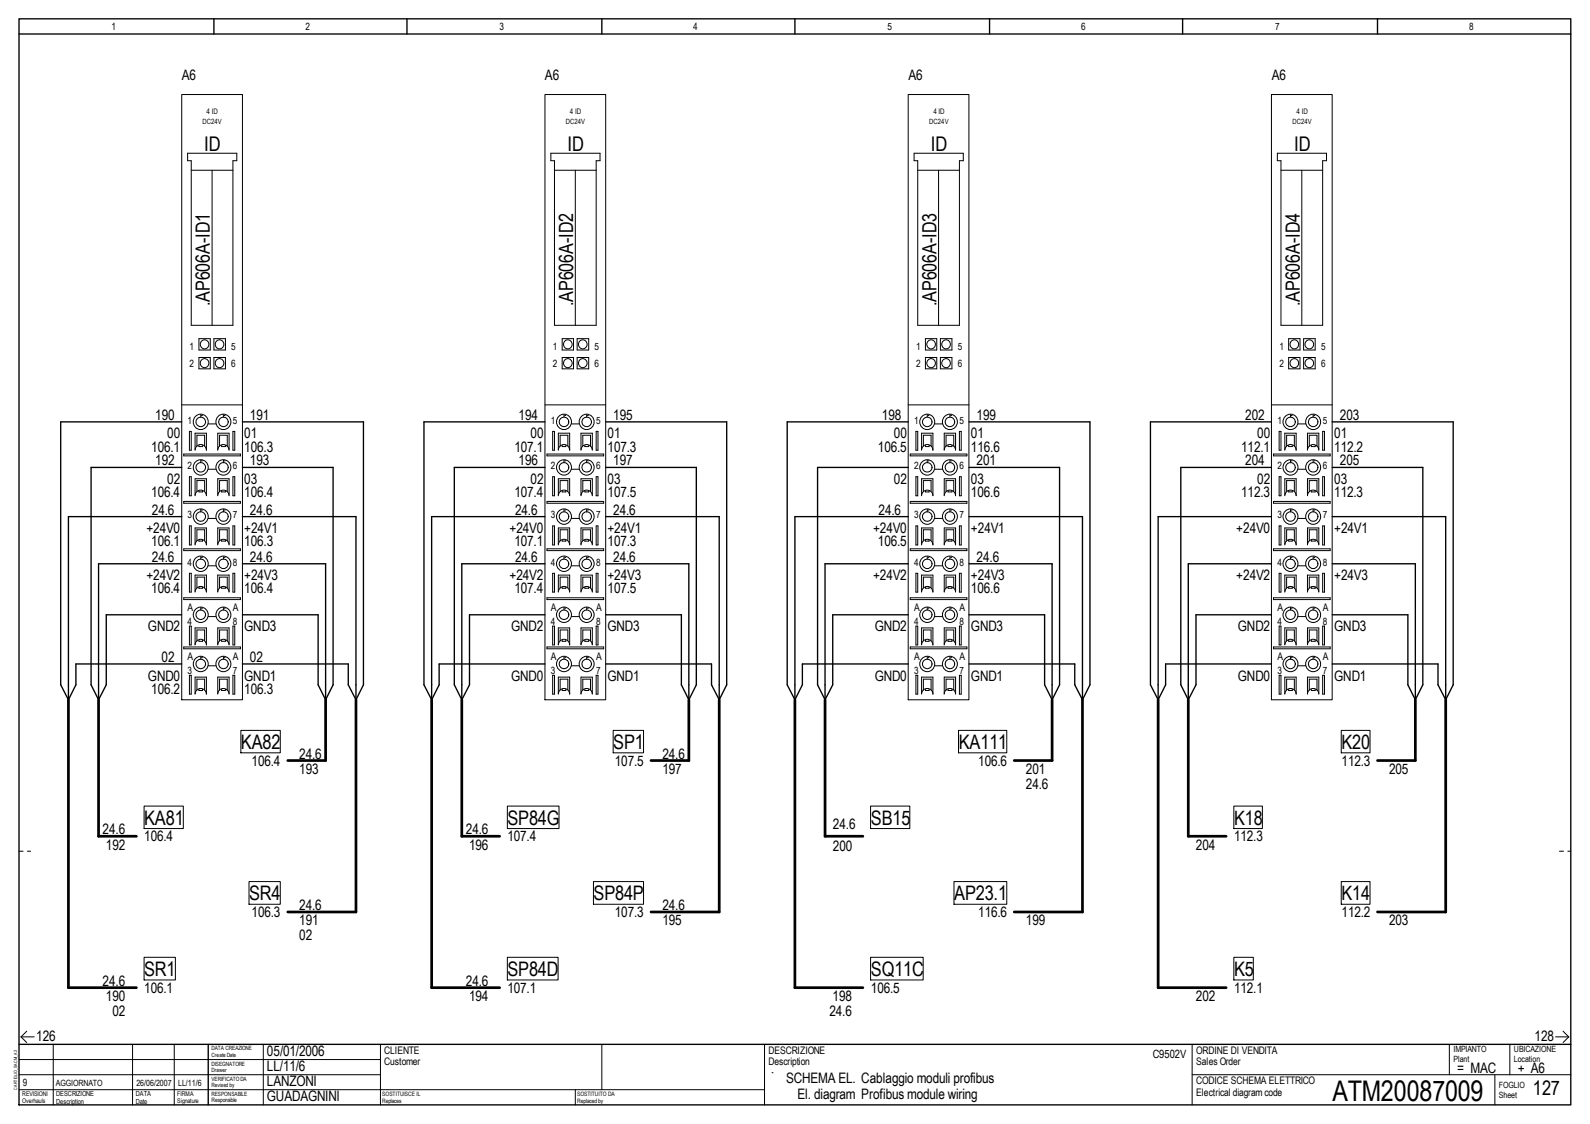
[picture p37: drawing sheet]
<svg xmlns="http://www.w3.org/2000/svg" width="297mm" height="210mm" viewBox="0 0 297 210" stroke-linecap="round" stroke-linejoin="round" font-family="sans-serif">
<defs><g id="words">
<text font-size="5.3" x="248.9" y="205.6">ATM20087009</text>
<g font-size="3.8">
<text x="38.1" y="28.3">ID</text>
<text x="106" y="28.3">ID</text>
<text x="173.9" y="28.3">ID</text>
<text x="241.8" y="28.3">ID</text>
</g>
<g font-size="3.7">
<text x="39.2" y="57.2" transform="rotate(-90 39.2 57.2)">.AP606A-ID1</text>
<text x="107.1" y="57.2" transform="rotate(-90 107.1 57.2)">.AP606A-ID2</text>
<text x="175" y="57.2" transform="rotate(-90 175 57.2)">.AP606A-ID3</text>
<text x="242.8" y="57.2" transform="rotate(-90 242.8 57.2)">.AP606A-ID4</text>
<text x="45" y="139.9">KA82</text>
<text x="114.6" y="139.9">SP1</text>
<text x="179.1" y="139.9">KA111</text>
<text x="250.6" y="139.9">K20</text>
<text x="26.9" y="154">KA81</text>
<text x="94.8" y="154">SP84G</text>
<text x="162.7" y="154">SB15</text>
<text x="230.5" y="154">K18</text>
<text x="46.5" y="168.1">SR4</text>
<text x="110.9" y="168.1">SP84P</text>
<text x="178.3" y="168.1">AP23.1</text>
<text x="250.6" y="168.1">K14</text>
<text x="26.9" y="182.2">SR1</text>
<text x="94.8" y="182.2">SP84D</text>
<text x="162.7" y="182.2">SQ11C</text>
<text x="230.5" y="182.2">K5</text>
<text x="286.4" y="204.6">127</text>
</g>
<g font-size="2.7">
<text x="33.9" y="14.9">A6</text>
<text x="101.8" y="14.9">A6</text>
<text x="169.7" y="14.9">A6</text>
<text x="237.6" y="14.9">A6</text>
<text x="29" y="78.4">190</text>
<text x="31.2" y="81.9">00</text>
<text x="45.6" y="81.9">01</text>
<text x="46.7" y="78.4">191</text>
<text x="96.9" y="78.4">194</text>
<text x="99.1" y="81.9">00</text>
<text x="113.5" y="81.9">01</text>
<text x="114.6" y="78.4">195</text>
<text x="164.8" y="78.4">198</text>
<text x="167" y="81.9">00</text>
<text x="181.4" y="81.9">01</text>
<text x="182.5" y="78.4">199</text>
<text x="232.6" y="78.4">202</text>
<text x="234.9" y="81.9">00</text>
<text x="249.3" y="81.9">01</text>
<text x="250.3" y="78.4">203</text>
<text x="28.2" y="84.3">106.1</text>
<text x="29" y="86.9">192</text>
<text x="45.6" y="84.3">106.3</text>
<text x="46.7" y="86.9">193</text>
<text x="96.1" y="84.3">107.1</text>
<text x="96.9" y="86.9">196</text>
<text x="113.5" y="84.3">107.3</text>
<text x="114.6" y="86.9">197</text>
<text x="164" y="84.3">106.5</text>
<text x="181.4" y="84.3">116.6</text>
<text x="182.5" y="86.9">201</text>
<text x="231.9" y="84.3">112.1</text>
<text x="232.6" y="86.9">204</text>
<text x="249.3" y="84.3">112.2</text>
<text x="250.3" y="86.9">205</text>
<text x="28.2" y="92.8">106.4</text>
<text x="31.2" y="90.3">02</text>
<text x="45.6" y="90.3">03</text>
<text x="45.6" y="92.8">106.4</text>
<text x="96.1" y="92.8">107.4</text>
<text x="99.1" y="90.3">02</text>
<text x="113.5" y="90.3">03</text>
<text x="113.5" y="92.8">107.5</text>
<text x="167" y="90.3">02</text>
<text x="181.4" y="90.3">03</text>
<text x="181.4" y="92.8">106.6</text>
<text x="231.9" y="92.8">112.3</text>
<text x="234.9" y="90.3">02</text>
<text x="249.3" y="92.8">112.3</text>
<text x="249.3" y="90.3">03</text>
<text x="27.3" y="99.5">+24V0</text>
<text x="28.4" y="96.1">24.6</text>
<text x="45.6" y="99.5">+24V1</text>
<text x="46.7" y="96.1">24.6</text>
<text x="95.2" y="99.5">+24V0</text>
<text x="96.2" y="96.1">24.6</text>
<text x="113.5" y="99.5">+24V1</text>
<text x="114.6" y="96.1">24.6</text>
<text x="163.1" y="99.5">+24V0</text>
<text x="164.1" y="96.1">24.6</text>
<text x="181.4" y="99.5">+24V1</text>
<text x="231" y="99.5">+24V0</text>
<text x="249.3" y="99.5">+24V1</text>
<text x="28.2" y="102">106.1</text>
<text x="28.4" y="104.9">24.6</text>
<text x="45.6" y="102">106.3</text>
<text x="46.7" y="104.9">24.6</text>
<text x="96.1" y="102">107.1</text>
<text x="96.2" y="104.9">24.6</text>
<text x="113.5" y="102">107.3</text>
<text x="114.6" y="104.9">24.6</text>
<text x="164" y="102">106.5</text>
<text x="182.5" y="104.9">24.6</text>
<text x="27.3" y="108.4">+24V2</text>
<text x="28.2" y="110.8">106.4</text>
<text x="45.6" y="108.4">+24V3</text>
<text x="45.6" y="110.8">106.4</text>
<text x="95.2" y="108.4">+24V2</text>
<text x="96.1" y="110.8">107.4</text>
<text x="113.5" y="108.4">+24V3</text>
<text x="113.5" y="110.8">107.5</text>
<text x="163.1" y="108.4">+24V2</text>
<text x="181.4" y="108.4">+24V3</text>
<text x="181.4" y="110.8">106.6</text>
<text x="231" y="108.4">+24V2</text>
<text x="249.3" y="108.4">+24V3</text>
<text x="27.6" y="117.9">GND2</text>
<text x="45.6" y="117.9">GND3</text>
<text x="95.5" y="117.9">GND2</text>
<text x="113.5" y="117.9">GND3</text>
<text x="163.4" y="117.9">GND2</text>
<text x="181.4" y="117.9">GND3</text>
<text x="231.3" y="117.9">GND2</text>
<text x="249.3" y="117.9">GND3</text>
<text x="30.2" y="123.7">02</text>
<text x="46.7" y="123.7">02</text>
<text x="27.6" y="127.1">GND0</text>
<text x="28.2" y="129.6">106.2</text>
<text x="45.6" y="127.1">GND1</text>
<text x="45.6" y="129.6">106.3</text>
<text x="95.5" y="127.1">GND0</text>
<text x="113.5" y="127.1">GND1</text>
<text x="163.4" y="127.1">GND0</text>
<text x="181.4" y="127.1">GND1</text>
<text x="231.3" y="127.1">GND0</text>
<text x="249.3" y="127.1">GND1</text>
<text x="47" y="143">106.4</text>
<text x="55.9" y="141.7">24.6</text>
<text x="114.8" y="143">107.5</text>
<text x="123.7" y="141.7">24.6</text>
<text x="182.7" y="143">106.6</text>
<text x="250.6" y="143">112.3</text>
<text x="55.9" y="144.5">193</text>
<text x="123.7" y="144.5">197</text>
<text x="191.6" y="144.5">201</text>
<text x="191.6" y="147.4">24.6</text>
<text x="259.5" y="144.5">205</text>
<text x="19.2" y="155.8">24.6</text>
<text x="87" y="155.8">24.6</text>
<text x="155.6" y="154.8">24.6</text>
<text x="19.8" y="158.7">192</text>
<text x="26.9" y="157.1">106.4</text>
<text x="87.6" y="158.7">196</text>
<text x="94.8" y="157.1">107.4</text>
<text x="155.6" y="159">200</text>
<text x="223.4" y="158.7">204</text>
<text x="230.5" y="157.1">112.3</text>
<text x="47" y="171.2">106.3</text>
<text x="55.9" y="172.8">191</text>
<text x="55.9" y="169.9">24.6</text>
<text x="114.8" y="171.2">107.3</text>
<text x="123.7" y="172.8">195</text>
<text x="123.7" y="169.9">24.6</text>
<text x="182.7" y="171.2">116.6</text>
<text x="191.6" y="172.8">199</text>
<text x="250.6" y="171.2">112.2</text>
<text x="259.5" y="172.8">203</text>
<text x="55.9" y="175.6">02</text>
<text x="19.2" y="184.1">24.6</text>
<text x="26.9" y="185.4">106.1</text>
<text x="87" y="184.1">24.6</text>
<text x="94.8" y="185.4">107.1</text>
<text x="162.7" y="185.4">106.5</text>
<text x="230.5" y="185.4">112.1</text>
<text x="19.8" y="186.9">190</text>
<text x="21" y="189.7">02</text>
<text x="87.6" y="186.9">194</text>
<text x="154.9" y="189.7">24.6</text>
<text x="155.5" y="186.9">198</text>
<text x="223.4" y="186.9">202</text>
<text x="6.8" y="194.3">126</text>
<text x="49.9" y="197.1">05/01/2006</text>
<text x="286.7" y="194.3">128</text>
<text x="49.9" y="202.8">LANZONI</text>
<text x="49.9" y="200">LL/11/6</text>
<text x="146.9" y="202.3">SCHEMA EL. Cablaggio moduli profibus</text>
<text x="272.2" y="200.3">= MAC</text>
<text x="283.5" y="200.3">+ A6</text>
<text x="49.9" y="205.6">GUADAGNINI</text>
<text x="149" y="205.3">El. diagram Profibus module wiring</text>
</g>
<text font-size="2.1" x="215.3" y="197.5">C9502V</text>
<g font-size="1.9">
<text x="20.8" y="5.7">1</text>
<text x="57.1" y="5.7">2</text>
<text x="93.3" y="5.7">3</text>
<text x="129.5" y="5.7">4</text>
<text x="165.8" y="5.7">5</text>
<text x="202" y="5.7">6</text>
<text x="238.2" y="5.7">7</text>
<text x="274.4" y="5.7">8</text>
<text x="35.4" y="65.4">1</text>
<text x="43.2" y="65.4">5</text>
<text x="103.2" y="65.4">1</text>
<text x="111" y="65.4">5</text>
<text x="171.2" y="65.4">1</text>
<text x="178.9" y="65.4">5</text>
<text x="239" y="65.4">1</text>
<text x="246.8" y="65.4">5</text>
<text x="35.4" y="68.5">2</text>
<text x="43.2" y="68.5">6</text>
<text x="103.2" y="68.5">2</text>
<text x="111" y="68.5">6</text>
<text x="171.2" y="68.5">2</text>
<text x="178.9" y="68.5">6</text>
<text x="239" y="68.5">2</text>
<text x="246.8" y="68.5">6</text>
<text x="35" y="79.2">1</text>
<text x="43.5" y="79.2">5</text>
<text x="102.9" y="79.2">1</text>
<text x="111.4" y="79.2">5</text>
<text x="170.8" y="79.2">1</text>
<text x="179.3" y="79.2">5</text>
<text x="238.7" y="79.2">1</text>
<text x="247.1" y="79.2">5</text>
<text x="35" y="87.6">2</text>
<text x="43.5" y="87.6">6</text>
<text x="102.9" y="87.6">2</text>
<text x="111.4" y="87.6">6</text>
<text x="170.8" y="87.6">2</text>
<text x="179.3" y="87.6">6</text>
<text x="238.7" y="87.6">2</text>
<text x="247.1" y="87.6">6</text>
<text x="35" y="96.8">3</text>
<text x="43.5" y="96.8">7</text>
<text x="102.9" y="96.8">3</text>
<text x="111.4" y="96.8">7</text>
<text x="170.8" y="96.8">3</text>
<text x="179.3" y="96.8">7</text>
<text x="238.7" y="96.8">3</text>
<text x="247.1" y="96.8">7</text>
<text x="35" y="105.7">4</text>
<text x="43.5" y="105.7">8</text>
<text x="102.9" y="105.7">4</text>
<text x="111.4" y="105.7">8</text>
<text x="170.8" y="105.7">4</text>
<text x="179.3" y="105.7">8</text>
<text x="238.7" y="105.7">4</text>
<text x="247.1" y="105.7">8</text>
<text x="35" y="114.1">A</text>
<text x="35" y="116.7">4</text>
<text x="43.5" y="114.1">A</text>
<text x="43.5" y="116.7">8</text>
<text x="102.9" y="114.1">A</text>
<text x="102.9" y="116.7">4</text>
<text x="111.4" y="114.1">A</text>
<text x="111.4" y="116.7">8</text>
<text x="170.8" y="114.1">A</text>
<text x="170.8" y="116.7">4</text>
<text x="179.3" y="114.1">A</text>
<text x="179.3" y="116.7">8</text>
<text x="238.7" y="114.1">A</text>
<text x="238.7" y="116.7">4</text>
<text x="247.1" y="114.1">A</text>
<text x="247.1" y="116.7">8</text>
<text x="35" y="123.3">A</text>
<text x="35" y="125.9">3</text>
<text x="43.5" y="123.3">A</text>
<text x="43.5" y="125.9">7</text>
<text x="102.9" y="123.3">A</text>
<text x="102.9" y="125.9">3</text>
<text x="111.4" y="123.3">A</text>
<text x="111.4" y="125.9">7</text>
<text x="170.8" y="123.3">A</text>
<text x="170.8" y="125.9">3</text>
<text x="179.3" y="123.3">A</text>
<text x="179.3" y="125.9">7</text>
<text x="238.7" y="123.3">A</text>
<text x="238.7" y="125.9">3</text>
<text x="247.1" y="123.3">A</text>
<text x="247.1" y="125.9">7</text>
<text x="71.8" y="196.8">CLIENTE</text>
<text x="143.6" y="196.8">DESCRIZIONE</text>
<text x="223.5" y="196.8">ORDINE DI VENDITA</text>
<text x="4.3" y="202.8">9</text>
<text x="71.8" y="199">Customer</text>
<text x="143.6" y="199">Description</text>
<text x="223.5" y="202.4">CODICE SCHEMA ELETTRICO</text>
<text x="223.5" y="199">Sales Order</text>
<text x="223.5" y="204.6">Electrical diagram code</text>
</g>
<g font-size="1.6">
<text x="271.5" y="196.5">IMPIANTO</text>
<text x="282.8" y="196.5">UBICAZIONE</text>
<text x="10.4" y="202.8">AGGIORNATO</text>
<text x="25.5" y="202.8">26/06/2007</text>
<text x="33.3" y="202.8">LL/11/6</text>
<text x="271.5" y="198.2">Plant</text>
<text x="280" y="203.2">FOGLIO</text>
<text x="282.8" y="198.2">Location</text>
<text x="280" y="205">Sheet</text>
</g>
<g font-size="1.4">
<text x="38.6" y="21.2">4 ID</text>
<text x="106.5" y="21.2">4 ID</text>
<text x="174.4" y="21.2">4 ID</text>
<text x="242.2" y="21.2">4 ID</text>
</g>
<g font-size="1.3">
<text x="37.8" y="23.1">DC24V</text>
<text x="105.7" y="23.1">DC24V</text>
<text x="173.6" y="23.1">DC24V</text>
<text x="241.5" y="23.1">DC24V</text>
<text x="10.5" y="204.6">DESCRIZIONE</text>
<text x="10.5" y="206.1">Description</text>
<text x="25.4" y="204.6">DATA</text>
<text x="25.4" y="206.1">Date</text>
</g>
<g font-size="1.2">
<text x="4.1" y="204.6">REVISIONI</text>
<text x="4.1" y="206">Overhauls</text>
<text x="33.1" y="204.6">FIRMA</text>
<text x="33.1" y="206">Signature</text>
</g>
<g font-size="1.1">
<text x="39.5" y="196.2">DATA CREAZIONE</text>
<text x="39.5" y="197.4">Create Date</text>
<text x="39.5" y="199">DISEGNATORE</text>
<text x="39.5" y="200.2">Drawer</text>
<text x="39.5" y="201.8">VERIFICATO DA</text>
<text x="39.5" y="203">Revised by</text>
<text x="39.5" y="204.6">RESPONSABILE</text>
<text x="39.5" y="205.8">Responsible</text>
<text x="71.4" y="204.7">SOSTITUISCE IL</text>
<text x="71.4" y="205.9">Replaces</text>
<text x="107.8" y="204.7">SOSTITUITO DA</text>
<text x="107.8" y="205.9">Replaced by</text>
</g>
<text font-size=".8" x="3.2" y="203.6" transform="rotate(-90 3.2 203.6)">CARTIGLIO_SACMI_A3</text>
</g></defs>
<path d="M3.6 3.5h289.9v202.8h-289.9zM3.6 6.3h289.9M40 3.5v2.8M76 3.5v2.8M112.4 3.5v2.8M148.5 3.5v2.8M184.9 3.5v2.8M220.9 3.5v2.8M257.3 3.5v2.8M3.6 195h289.9M38.9 195v11.3" fill="none" stroke="#000" stroke-width=".25"/>
<g fill="none" stroke="#000" stroke-width=".19">
<path d="M3.6 197.9h67.5M3.9 193.6l1.1 1.1M3.9 193.6h2.5M5 192.6l-1.1 1M9.9 195v11.3M24.8 195v11.3M32.6 195v11.3M49.2 195v11.3M71.1 195v11.3M112.4 195v8.5M290.6 193.6h2.5M292 192.6l1.1 1"/>
<path d="M293.1 193.6l-1.1 1.1M3.6 200.7h67.5M3.6 203.5h139.2M107.5 203.5v2.8"/>
</g>
<path d="M3.6 159h2.1M291.3 159h2.2" fill="none" stroke="#000" stroke-width=".19" stroke-dasharray=".8 .8"/>
<path d="M114.9 195.8h26.1v7h-26.1z" fill-rule="evenodd" fill="#fff"/>
<g fill="none" stroke="#000" stroke-width=".19">
<path d="M33.9 17.7h11.4v113h-11.4zM101.8 17.7h11.4v113h-11.4zM169.7 17.7h11.3v113h-11.3zM237.5 17.7h11.4v113h-11.4zM35 28.6h9.2v1.4h-.7v30.7h-7.8v-30.7h-.7zM35.7 31.8h7.8M39.6 31.8v28.9M102.9 28.6h9.2v1.4h-.7v30.7h-7.8v-30.7h-.7zM103.6 31.8h7.8M107.5 31.8v28.9M170.8 28.6h9.2v1.4h-.8v30.7h-7.8v-30.7h-.6zM171.4 31.8h7.8"/>
<path d="M175.3 31.8v28.9M238.6 28.6h9.2v1.4h-.7v30.7h-7.8v-30.7h-.7zM239.3 31.8h7.8M243.2 31.8v28.9M33.9 75.6h11.4M37.2 63.2h2.1v2.2h-2.1zM37.2 66.8h2.1v2.1h-2.1zM37.5 77.4v.5M37.6 77.6h.1M38.9 79.2h1.4M40 63.2h2.1v2.2h-2.1zM40 66.8h2.1v2.1h-2.1z"/>
<path d="M41.7 77.4v.5M41.9 77.6h.1M101.8 75.6h11.4M105 63.2h2.1v2.2h-2.1zM105 66.8h2.1v2.1h-2.1zM105.4 77.4v.5M105.5 77.6h.1M106.8 79.2h1.4M107.8 63.2h2.2v2.2h-2.2zM107.8 66.8h2.2v2.1h-2.2zM109.6 77.4v.5M109.7 77.6h.1"/>
<path d="M169.7 75.6h11.3M172.9 63.2h2.1v2.2h-2.1zM172.9 66.8h2.1v2.1h-2.1zM173.2 77.4v.5M173.4 77.6h.1M174.6 79.2h1.5M175.7 63.2h2.1v2.2h-2.1zM175.7 66.8h2.1v2.1h-2.1zM177.5 77.4v.5M177.6 77.6h.1M237.5 75.6h11.4M240.7 63.2h2.2v2.2h-2.2z"/>
<path d="M240.7 66.8h2.2v2.1h-2.2zM241.1 77.4v.5M241.2 77.6h.1M242.5 79.2h1.4M243.5 63.2h2.2v2.2h-2.2zM243.5 66.8h2.2v2.1h-2.2zM245.3 77.4v.5M245.4 77.6h.1M34.3 84.8h10.6v.3h-10.6zM34.3 93.6h10.6v.4h-10.6zM35.4 80.6h.3v3.5h-.3zM35.4 89h.3v3.6h-.3z"/>
<path d="M35.4 98.2h.3v3.6h-.3zM36.4 84v-3.1h2.2v3.2a1.06 1.06 0 0 0-1.1-1.1 1.06 1.06 0 0 0-1.1 1.1M36.4 92.6a1.06 1.06 0 0 1 1.1-1.1 1.06 1.06 0 0 1 1.1 1.1M36.4 92.5v-3.1h2.2v3.1M37.2 83.2v.2h.6v-.2M37.2 91.7v.2h.6v-.2M37.5 85.9v.5M37.5 95.1v.5M37.6 86.1h.1M37.6 95.3h.1M38.2 83.3v-2h-1.4v2M38.2 91.7v-2h-1.4v2.1"/>
<path d="M38.9 87.6h1.4M38.9 96.8h1.4M40.7 84.1a1.06 1.06 0 0 1 1-1.1 1.06 1.06 0 0 1 1.1 1.1M40.7 92.6a1.06 1.06 0 0 1 1-1.1 1.06 1.06 0 0 1 1.1 1.1M40.7 84v-3.1h2.1v3.1M40.7 92.5v-3.1h2.1v3.1M41 83.3v-2h1.5v2M41 91.8v-2.1h1.5v2.1M41.4 83.2v.2h.7v-.2M41.4 91.7v.2h.7v-.2M41.7 85.9v.5M41.7 95.1v.5"/>
<path d="M41.9 86.1h.1M41.9 95.3h.1M43.5 80.6h.4v3.5h-.4zM43.5 89h.4v3.6h-.4zM43.5 98.2h.4v3.6h-.4zM102.2 84.8h10.6v.3h-10.6zM102.2 93.6h10.6v.4h-10.6zM103.2 80.6h.4v3.5h-.4zM103.2 89h.4v3.6h-.4zM103.2 98.2h.4v3.6h-.4zM104.3 84v-3.1h2.1v3.2a1.06 1.06 0 0 0-1-1.1 1.06 1.06 0 0 0-1.1 1.1M104.3 92.6a1.06 1.06 0 0 1 1.1-1.1 1.06 1.06 0 0 1 1 1.1"/>
<path d="M104.3 92.5v-3.1h2.1v3.1M105 83.2v.2h.7v-.2M105 91.7v.2h.7v-.2M105.4 85.9v.5M105.4 95.1v.5M105.5 86.1h.1M105.5 95.3h.1M106.1 83.3v-2h-1.5v2M106.1 91.7v-2h-1.5v2.1M106.8 87.6h1.4M106.8 96.8h1.4M108.5 84.1a1.06 1.06 0 0 1 1.1-1.1 1.06 1.06 0 0 1 1.1 1.1"/>
<path d="M108.5 92.6a1.06 1.06 0 0 1 1.1-1.1 1.06 1.06 0 0 1 1.1 1.1M108.5 84v-3.1h2.2v3.1M108.5 92.5v-3.1h2.2v3.1M108.9 83.3v-2h1.4v2M108.9 91.8v-2.1h1.4v2.1M109.3 83.2v.2h.7v-.2M109.3 91.7v.2h.7v-.2M109.6 85.9v.5M109.6 95.1v.5M109.7 86.1h.1M109.7 95.3h.1M111.4 80.6h.3v3.5h-.3z"/>
<path d="M111.4 89h.3v3.6h-.3zM111.4 98.2h.3v3.6h-.3zM170 84.8h10.6v.3h-10.6zM170 93.6h10.6v.4h-10.6zM171.1 80.6h.3v3.5h-.3zM171.1 89h.3v3.6h-.3zM171.1 98.2h.3v3.6h-.3zM172.2 84v-3.1h2.1v3.2a1.06 1.06 0 0 0-1.1-1.1 1.06 1.06 0 0 0-1 1.1M172.2 92.6a1.06 1.06 0 0 1 1-1.1 1.06 1.06 0 0 1 1.1 1.1M172.2 92.5v-3.1h2.1v3.1M172.9 83.2v.2h.7v-.2M172.9 91.7v.2h.7v-.2"/>
<path d="M173.2 85.9v.5M173.2 95.1v.5M173.4 86.1h.1M173.4 95.3h.1M173.9 83.3v-2h-1.4v2M173.9 91.7v-2h-1.4v2.1M174.6 87.6h1.5M174.6 96.8h1.5M176.4 84.1a1.06 1.06 0 0 1 1.1-1.1 1.06 1.06 0 0 1 1 1.1M176.4 92.6a1.06 1.06 0 0 1 1.1-1.1 1.06 1.06 0 0 1 1 1.1M176.4 84v-3.1h2.1v3.1M176.4 92.5v-3.1h2.1v3.1"/>
<path d="M176.7 83.3v-2h1.5v2M176.7 91.8v-2.1h1.5v2.1M177.1 83.2v.2h.7v-.2M177.1 91.7v.2h.7v-.2M177.5 85.9v.5M177.5 95.1v.5M177.6 86.1h.1M177.6 95.3h.1M179.2 80.6h.4v3.5h-.4zM179.2 89h.4v3.6h-.4zM179.2 98.2h.4v3.6h-.4zM237.9 84.8h10.6v.3h-10.6z"/>
<path d="M237.9 93.6h10.6v.4h-10.6zM239 80.6h.3v3.5h-.3zM239 89h.3v3.6h-.3zM239 98.2h.3v3.6h-.3zM240 84v-3.1h2.1v3.2a1.06 1.06 0 0 0-1-1.1 1.06 1.06 0 0 0-1.1 1.1M240 92.6a1.06 1.06 0 0 1 1.1-1.1 1.06 1.06 0 0 1 1 1.1M240 92.5v-3.1h2.1v3.1M240.7 83.2v.2h.7v-.2M240.7 91.7v.2h.7v-.2M241.1 85.9v.5M241.1 95.1v.5M241.2 86.1h.1"/>
<path d="M241.2 95.3h.1M241.8 83.3v-2h-1.4v2M241.8 91.7v-2h-1.4v2.1M242.5 87.6h1.4M242.5 96.8h1.4M244.3 84.1a1.06 1.06 0 0 1 1-1.1 1.06 1.06 0 0 1 1.1 1.1M244.3 92.6a1.06 1.06 0 0 1 1-1.1 1.06 1.06 0 0 1 1.1 1.1M244.3 84v-3.1h2.1v3.1M244.3 92.5v-3.1h2.1v3.1M244.6 83.3v-2h1.4v2M244.6 91.8v-2.1h1.4v2.1M245 83.2v.2h.7v-.2"/>
<path d="M245 91.7v.2h.7v-.2M245.3 85.9v.5M245.3 95.1v.5M245.4 86.1h.1M245.4 95.3h.1M247.1 80.6h.3v3.5h-.3zM247.1 89h.3v3.6h-.3zM247.1 98.2h.3v3.6h-.3zM34.3 102.5h10.6v.3h-10.6zM34.3 111.6h10.6v.4h-10.6zM35.4 107.1h.3v3.5h-.3zM35.4 116.9h.3v3.5h-.3z"/>
<path d="M36.4 101.8a1.06 1.06 0 0 1 1.1-1.1 1.06 1.06 0 0 1 1.1 1.1M36.4 110.6a1.06 1.06 0 0 1 1.1-1.1 1.06 1.06 0 0 1 1.1 1.1M36.4 101.6v-3h2.2v3.1M36.4 110.4v-3h2.2v3.1M37.2 100.8v.2h.6v-.2M37.2 109.6v.3h.6v-.3M37.2 119.5v.3h.6v-.3M37.5 104v.4M37.5 113.5v.4M37.6 104.1h.1M37.6 113.6h.1M38.2 100.9v-2h-1.4v2.1"/>
<path d="M38.2 109.7v-1.9h-1.4v2M38.2 119.6v-2h-1.4v2.1M38.9 105.7h1.4M38.9 115.1h1.4M40.7 101.8a1.06 1.06 0 0 1 1-1.1 1.06 1.06 0 0 1 1.1 1.1M40.7 110.6a1.06 1.06 0 0 1 1-1.1 1.06 1.06 0 0 1 1.1 1.1M40.7 101.6v-3h2.1v3M40.7 110.4v-3h2.1v3M41 101v-2.1h1.5v2.1M41 109.8v-2h1.5v2M41 119.7v-2.1h1.5v2.1M41.4 100.8v.2h.7v-.2"/>
<path d="M41.4 109.6v.3h.7v-.3M41.4 119.5v.3h.7v-.3M41.7 104v.4M41.7 113.5v.4M41.9 104.1h.1M41.9 113.6h.1M43.5 107.1h.4v3.5h-.4zM43.5 116.9h.4v3.5h-.4zM102.2 102.5h10.6v.3h-10.6zM102.2 111.6h10.6v.4h-10.6zM103.2 107.1h.4v3.5h-.4zM103.2 116.9h.4v3.5h-.4z"/>
<path d="M104.3 101.8a1.06 1.06 0 0 1 1.1-1.1 1.06 1.06 0 0 1 1 1.1M104.3 110.6a1.06 1.06 0 0 1 1.1-1.1 1.06 1.06 0 0 1 1 1.1M104.3 101.6v-3h2.1v3.1M104.3 110.4v-3h2.1v3.1M105 100.8v.2h.7v-.2M105 109.6v.3h.7v-.3M105 119.5v.3h.7v-.3M105.4 104v.4M105.4 113.5v.4M105.5 104.1h.1M105.5 113.6h.1M106.1 100.9v-2h-1.5v2.1"/>
<path d="M106.1 109.7v-1.9h-1.5v2M106.1 119.6v-2h-1.5v2.1M106.8 105.7h1.4M106.8 115.1h1.4M108.5 101.8a1.06 1.06 0 0 1 1.1-1.1 1.06 1.06 0 0 1 1.1 1.1M108.5 110.6a1.06 1.06 0 0 1 1.1-1.1 1.06 1.06 0 0 1 1.1 1.1M108.5 101.6v-3h2.2v3M108.5 110.4v-3h2.2v3M108.9 101v-2.1h1.4v2.1M108.9 109.8v-2h1.4v2M108.9 119.7v-2.1h1.4v2.1M109.3 100.8v.2h.7v-.2"/>
<path d="M109.3 109.6v.3h.7v-.3M109.3 119.5v.3h.7v-.3M109.6 104v.4M109.6 113.5v.4M109.7 104.1h.1M109.7 113.6h.1M111.4 107.1h.3v3.5h-.3zM111.4 116.9h.3v3.5h-.3zM170 102.5h10.6v.3h-10.6zM170 111.6h10.6v.4h-10.6zM171.1 107.1h.3v3.5h-.3zM171.1 116.9h.3v3.5h-.3z"/>
<path d="M172.2 101.8a1.06 1.06 0 0 1 1-1.1 1.06 1.06 0 0 1 1.1 1.1M172.2 110.6a1.06 1.06 0 0 1 1-1.1 1.06 1.06 0 0 1 1.1 1.1M172.2 101.6v-3h2.1v3.1M172.2 110.4v-3h2.1v3.1M172.9 100.8v.2h.7v-.2M172.9 109.6v.3h.7v-.3M172.9 119.5v.3h.7v-.3M173.2 104v.4M173.2 113.5v.4M173.4 104.1h.1M173.4 113.6h.1M173.9 100.9v-2h-1.4v2.1"/>
<path d="M173.9 109.7v-1.9h-1.4v2M173.9 119.6v-2h-1.4v2.1M174.6 105.7h1.5M174.6 115.1h1.5M176.4 101.8a1.06 1.06 0 0 1 1.1-1.1 1.06 1.06 0 0 1 1 1.1M176.4 110.6a1.06 1.06 0 0 1 1.1-1.1 1.06 1.06 0 0 1 1 1.1M176.4 101.6v-3h2.1v3M176.4 110.4v-3h2.1v3M176.7 101v-2.1h1.5v2.1M176.7 109.8v-2h1.5v2M176.7 119.7v-2.1h1.5v2.1M177.1 100.8v.2h.7v-.2"/>
<path d="M177.1 109.6v.3h.7v-.3M177.1 119.5v.3h.7v-.3M177.5 104v.4M177.5 113.5v.4M177.6 104.1h.1M177.6 113.6h.1M179.2 107.1h.4v3.5h-.4zM179.2 116.9h.4v3.5h-.4zM237.9 102.5h10.6v.3h-10.6zM237.9 111.6h10.6v.4h-10.6zM239 107.1h.3v3.5h-.3zM239 116.9h.3v3.5h-.3z"/>
<path d="M240 101.8a1.06 1.06 0 0 1 1.1-1.1 1.06 1.06 0 0 1 1 1.1M240 110.6a1.06 1.06 0 0 1 1.1-1.1 1.06 1.06 0 0 1 1 1.1M240 101.6v-3h2.1v3.1M240 110.4v-3h2.1v3.1M240.7 100.8v.2h.7v-.2M240.7 109.6v.3h.7v-.3M240.7 119.5v.3h.7v-.3M241.1 104v.4M241.1 113.5v.4M241.2 104.1h.1M241.2 113.6h.1M241.8 100.9v-2h-1.4v2.1"/>
<path d="M241.8 109.7v-1.9h-1.4v2M241.8 119.6v-2h-1.4v2.1M242.5 105.7h1.4M242.5 115.1h1.4M244.3 101.8a1.06 1.06 0 0 1 1-1.1 1.06 1.06 0 0 1 1.1 1.1M244.3 110.6a1.06 1.06 0 0 1 1-1.1 1.06 1.06 0 0 1 1.1 1.1M244.3 101.6v-3h2.1v3M244.3 110.4v-3h2.1v3M244.6 101v-2.1h1.4v2.1M244.6 109.8v-2h1.4v2M244.6 119.7v-2.1h1.4v2.1M245 100.8v.2h.7v-.2"/>
<path d="M245 109.6v.3h.7v-.3M245 119.5v.3h.7v-.3M245.3 104v.4M245.3 113.5v.4M245.4 104.1h.1M245.4 113.6h.1M247.1 107.1h.3v3.5h-.3zM247.1 116.9h.3v3.5h-.3zM34.3 120.8h10.6v.4h-10.6zM35.4 126.1h.3v3.5h-.3zM36.4 120.4v-3.1h2.2v3.1a1.06 1.06 0 0 0-1.1-1 1.06 1.06 0 0 0-1.1 1M36.4 129.5v-3.1h2.2v3.2a1.06 1.06 0 0 0-1.1-1 1.06 1.06 0 0 0-1.1 1"/>
<path d="M37.2 128.7v.2h.6v-.2M37.5 122.6v.5M37.6 122.8h.1M38.2 128.8v-2h-1.4v2.1M38.9 124.3h1.4M40.7 120.4a1.06 1.06 0 0 1 1-1 1.06 1.06 0 0 1 1.1 1M40.7 129.6a1.06 1.06 0 0 1 1-1 1.06 1.06 0 0 1 1.1 1M40.7 120.4v-3.1h2.1v3.1M40.7 129.5v-3.1h2.1v3.1M41 128.9v-2.1h1.5v2.1M41.4 128.7v.2h.7v-.2M41.7 122.6v.5"/>
<path d="M41.9 122.8h.1M43.5 126.1h.4v3.5h-.4zM45 136.4h7.4v4.2h-7.4zM102.2 120.8h10.6v.4h-10.6zM103.2 126.1h.4v3.5h-.4zM104.3 120.4v-3.1h2.1v3.1a1.06 1.06 0 0 0-1-1 1.06 1.06 0 0 0-1.1 1M104.3 129.5v-3.1h2.1v3.2a1.06 1.06 0 0 0-1-1 1.06 1.06 0 0 0-1.1 1M105 128.7v.2h.7v-.2M105.4 122.6v.5M105.5 122.8h.1M106.1 128.8v-2h-1.5v2.1M106.8 124.3h1.4"/>
<path d="M108.5 120.4a1.06 1.06 0 0 1 1.1-1 1.06 1.06 0 0 1 1.1 1M108.5 129.6a1.06 1.06 0 0 1 1.1-1 1.06 1.06 0 0 1 1.1 1M108.5 120.4v-3.1h2.2v3.1M108.5 129.5v-3.1h2.2v3.1M108.9 128.9v-2.1h1.4v2.1M109.3 128.7v.2h.7v-.2M109.6 122.6v.5M109.7 122.8h.1M111.4 126.1h.3v3.5h-.3zM114.6 136.4h5.6v4.2h-5.6zM170 120.8h10.6v.4h-10.6zM171.1 126.1h.3v3.5h-.3z"/>
<path d="M172.2 120.4v-3.1h2.1v3.1a1.06 1.06 0 0 0-1.1-1 1.06 1.06 0 0 0-1 1M172.2 129.5v-3.1h2.1v3.2a1.06 1.06 0 0 0-1.1-1 1.06 1.06 0 0 0-1 1M172.9 128.7v.2h.7v-.2M173.2 122.6v.5M173.4 122.8h.1M173.9 128.8v-2h-1.4v2.1M174.6 124.3h1.5M176.4 120.4a1.06 1.06 0 0 1 1.1-1 1.06 1.06 0 0 1 1 1M176.4 129.6a1.06 1.06 0 0 1 1.1-1 1.06 1.06 0 0 1 1 1M176.4 120.4v-3.1h2.1v3.1M176.4 129.5v-3.1h2.1v3.1M176.7 128.9v-2.1h1.5v2.1"/>
<path d="M177.1 128.7v.2h.7v-.2M177.5 122.6v.5M177.6 122.8h.1M179.1 136.4h9v4.2h-9zM179.2 126.1h.4v3.5h-.4zM237.9 120.8h10.6v.4h-10.6zM239 126.1h.3v3.5h-.3zM240 120.4v-3.1h2.1v3.1a1.06 1.06 0 0 0-1-1 1.06 1.06 0 0 0-1.1 1M240 129.5v-3.1h2.1v3.2a1.06 1.06 0 0 0-1-1 1.06 1.06 0 0 0-1.1 1M240.7 128.7v.2h.7v-.2M241.1 122.6v.5M241.2 122.8h.1"/>
<path d="M241.8 128.8v-2h-1.4v2.1M242.5 124.3h1.4M244.3 120.4a1.06 1.06 0 0 1 1-1 1.06 1.06 0 0 1 1.1 1M244.3 129.6a1.06 1.06 0 0 1 1-1 1.06 1.06 0 0 1 1.1 1M244.3 120.4v-3.1h2.1v3.1M244.3 129.5v-3.1h2.1v3.1M244.6 128.9v-2.1h1.4v2.1M245 128.7v.2h.7v-.2M245.3 122.6v.5M245.4 122.8h.1M247.1 126.1h.3v3.5h-.3zM250.6 136.4h5.3v4.2h-5.3z"/>
<path d="M26.9 150.5h7.3v4.2h-7.3zM94.8 150.5h9.6v4.2h-9.6zM162.6 150.5h7.4v4.2h-7.4zM230.5 150.5h5.3v4.2h-5.3zM26.9 178.8h5.9v4.2h-5.9zM46.5 164.6h5.9v4.3h-5.9zM94.8 178.8h9.5v4.2h-9.5zM110.9 164.6h9.3v4.3h-9.3zM162.6 178.8h9.9v4.2h-9.9zM178.2 164.6h9.9v4.3h-9.9zM230.5 178.8h3.6v4.2h-3.6zM250.6 164.6h5.3v4.3h-5.3z"/>
<path d="M142.8 195v11.3M222.7 195v11.3M270.8 195v5.7M282.1 195v5.7M144.2 200.3h.1M222.7 200.7h70.8M279.3 200.7v5.6"/>
<circle cx="37.5" cy="78.8" r="1.42"/>
<circle cx="37.5" cy="78.8" r=".89"/>
<circle cx="38.2" cy="67.8" r=".83"/>
<circle cx="38.2" cy="64.3" r=".83"/>
<circle cx="41" cy="67.8" r=".83"/>
<circle cx="41" cy="64.3" r=".83"/>
<circle cx="41.7" cy="78.8" r="1.42"/>
<circle cx="41.7" cy="78.8" r=".88"/>
<circle cx="105.3" cy="78.8" r="1.42"/>
<circle cx="105.4" cy="78.8" r=".89"/>
<circle cx="106.1" cy="67.8" r=".83"/>
<circle cx="106.1" cy="64.3" r=".83"/>
<circle cx="108.9" cy="67.8" r=".83"/>
<circle cx="108.9" cy="64.3" r=".83"/>
<circle cx="109.6" cy="78.8" r="1.42"/>
<circle cx="109.6" cy="78.8" r=".88"/>
<circle cx="173.2" cy="78.8" r="1.42"/>
<circle cx="173.2" cy="78.8" r=".89"/>
<circle cx="173.9" cy="67.8" r=".82"/>
<circle cx="173.9" cy="64.3" r=".82"/>
<circle cx="176.7" cy="67.8" r=".82"/>
<circle cx="176.7" cy="64.3" r=".82"/>
<circle cx="177.4" cy="78.8" r="1.42"/>
<circle cx="177.5" cy="78.8" r=".88"/>
<circle cx="241.1" cy="78.8" r="1.42"/>
<circle cx="241.1" cy="78.8" r=".89"/>
<circle cx="241.8" cy="67.8" r=".82"/>
<circle cx="241.8" cy="64.3" r=".82"/>
<circle cx="244.6" cy="67.8" r=".82"/>
<circle cx="244.6" cy="64.3" r=".82"/>
<circle cx="245.3" cy="78.8" r="1.42"/>
<circle cx="245.3" cy="78.8" r=".88"/>
<circle cx="37.5" cy="87.3" r="1.42"/>
<circle cx="37.5" cy="96.5" r="1.42"/>
<circle cx="37.5" cy="87.3" r=".9"/>
<circle cx="37.5" cy="96.5" r=".88"/>
<circle cx="41.7" cy="87.3" r="1.42"/>
<circle cx="41.7" cy="96.5" r="1.42"/>
<circle cx="41.7" cy="87.3" r=".89"/>
<circle cx="41.7" cy="96.5" r=".88"/>
<circle cx="105.3" cy="87.3" r="1.42"/>
<circle cx="105.3" cy="96.5" r="1.42"/>
<circle cx="105.4" cy="87.3" r=".89"/>
<circle cx="105.4" cy="96.5" r=".88"/>
<circle cx="109.6" cy="87.3" r="1.42"/>
<circle cx="109.6" cy="96.5" r="1.42"/>
<circle cx="109.6" cy="87.3" r=".89"/>
<circle cx="109.6" cy="96.5" r=".88"/>
<circle cx="173.2" cy="87.3" r="1.42"/>
<circle cx="173.2" cy="96.5" r="1.42"/>
<circle cx="173.2" cy="87.3" r=".9"/>
<circle cx="173.2" cy="96.5" r=".88"/>
<circle cx="177.4" cy="87.3" r="1.42"/>
<circle cx="177.4" cy="96.5" r="1.42"/>
<circle cx="177.5" cy="87.3" r=".89"/>
<circle cx="177.5" cy="96.5" r=".88"/>
<circle cx="241.1" cy="87.3" r="1.42"/>
<circle cx="241.1" cy="96.5" r="1.42"/>
<circle cx="241.1" cy="87.3" r=".89"/>
<circle cx="241.1" cy="96.5" r=".88"/>
<circle cx="245.3" cy="87.3" r="1.42"/>
<circle cx="245.3" cy="96.5" r="1.42"/>
<circle cx="245.3" cy="87.3" r=".89"/>
<circle cx="245.3" cy="96.5" r=".88"/>
<circle cx="37.5" cy="114.8" r="1.42"/>
<circle cx="37.5" cy="105.3" r="1.42"/>
<circle cx="37.5" cy="114.8" r=".89"/>
<circle cx="37.5" cy="105.3" r=".88"/>
<circle cx="41.7" cy="114.8" r="1.42"/>
<circle cx="41.7" cy="105.3" r="1.42"/>
<circle cx="41.7" cy="105.3" r=".89"/>
<circle cx="41.7" cy="114.8" r=".88"/>
<circle cx="105.3" cy="114.8" r="1.42"/>
<circle cx="105.3" cy="105.3" r="1.42"/>
<circle cx="105.4" cy="114.8" r=".89"/>
<circle cx="105.4" cy="105.3" r=".88"/>
<circle cx="109.6" cy="114.8" r="1.42"/>
<circle cx="109.6" cy="105.3" r="1.42"/>
<circle cx="109.6" cy="105.3" r=".89"/>
<circle cx="109.6" cy="114.8" r=".88"/>
<circle cx="173.2" cy="114.8" r="1.42"/>
<circle cx="173.2" cy="105.3" r="1.42"/>
<circle cx="173.2" cy="114.8" r=".89"/>
<circle cx="173.2" cy="105.3" r=".88"/>
<circle cx="177.4" cy="114.8" r="1.42"/>
<circle cx="177.4" cy="105.3" r="1.42"/>
<circle cx="177.5" cy="105.3" r=".89"/>
<circle cx="177.5" cy="114.8" r=".88"/>
<circle cx="241.1" cy="114.8" r="1.42"/>
<circle cx="241.1" cy="105.3" r="1.42"/>
<circle cx="241.1" cy="114.8" r=".89"/>
<circle cx="241.1" cy="105.3" r=".88"/>
<circle cx="245.3" cy="114.8" r="1.42"/>
<circle cx="245.3" cy="105.3" r="1.42"/>
<circle cx="245.3" cy="105.3" r=".89"/>
<circle cx="245.3" cy="114.8" r=".88"/>
<circle cx="37.5" cy="124" r="1.42"/>
<circle cx="37.5" cy="124" r=".89"/>
<circle cx="41.7" cy="124" r="1.42"/>
<circle cx="41.7" cy="124" r=".88"/>
<circle cx="105.3" cy="124" r="1.42"/>
<circle cx="105.4" cy="124" r=".89"/>
<circle cx="109.6" cy="124" r="1.42"/>
<circle cx="109.6" cy="124" r=".88"/>
<circle cx="173.2" cy="124" r="1.42"/>
<circle cx="173.2" cy="124" r=".89"/>
<circle cx="177.4" cy="124" r="1.42"/>
<circle cx="177.5" cy="124" r=".88"/>
<circle cx="241.1" cy="124" r="1.42"/>
<circle cx="241.1" cy="124" r=".89"/>
<circle cx="245.3" cy="124" r="1.42"/>
<circle cx="245.3" cy="124" r=".88"/>
</g>
<g fill="none" stroke="#000" stroke-width=".25">
<path d="M33.9 78.8h-22.6v49.1l1.5 2.8M45.3 78.8h22.6v49.1l-1.4 2.8M101.8 78.8h-22.6v49.1l1.4 2.8M113.2 78.8h22.6v49.1l-1.4 2.8M169.7 78.8h-22.6v49.1l1.4 2.8M181 78.8h22.6v49.1l-1.4 2.8M237.5 78.8h-22.6v49.1l1.5 2.8M248.9 78.8h22.6v49.1l-1.4 2.8M33.9 96.5h-21.1v34.2M33.9 87.3h-16.9v40.6l1.4 2.8M45.3 96.5h21.2v34.2M45.3 87.3h16.9v40.6l-1.4 2.8"/>
<path d="M101.8 96.5h-21.2v34.2M101.8 87.3h-16.9v40.6l1.4 2.8M113.2 96.5h21.2v34.2M113.2 87.3h16.9v40.6l-1.4 2.8M169.7 96.5h-21.2v34.2M169.7 87.3h-17v40.6l1.4 2.8M181 96.5h21.2v34.2M181 87.3h16.9v40.6l-1.4 2.8M237.5 96.5h-21.1v34.2M237.5 87.3h-16.9v40.6l1.4 2.8M248.9 96.5h21.2v34.2M248.9 87.3h16.9v40.6l-1.4 2.8"/>
<path d="M33.9 105.3h-15.5v25.4M33.9 114.8h-14v13.1l-1.5 2.8M45.3 105.3h15.5v25.4M45.3 114.8h14.1v13.1l1.4 2.8M101.8 105.3h-15.5v25.4M101.8 114.8h-14.1v13.1l-1.4 2.8M113.2 105.3h15.5v25.4M113.2 114.8h14.1v13.1l1.4 2.8M169.7 105.3h-15.6v25.4M169.7 114.8h-14.1v13.1l-1.5 2.8M181 105.3h15.5v25.4M181 114.8h14.2v13.1l1.3 2.8"/>
<path d="M237.5 105.3h-15.5v25.4M237.5 114.8h-14.1v13.1l-1.4 2.8M248.9 105.3h15.5v25.4M248.9 114.8h14.1v13.1l1.4 2.8M33.9 124h-19.7v3.9l-1.4 2.8M45.3 124h19.8v3.9l1.4 2.8M101.8 124h-19.8v3.9l-1.4 2.8M113.2 124h19.7v3.9l1.5 2.8M169.7 124h-19.8v3.9l-1.4 2.8M181 124h19.8v3.9l1.4 2.8M237.5 124h-19.7v3.9l-1.4 2.8M248.9 124h19.7v3.9l1.5 2.8"/>
</g>
<g fill="none" stroke="#000" stroke-width=".51">
<path d="M12.8 130.7v53.7h12.7M18.4 130.7v25.5h7.1M60.8 130.7v11.3h-7M66.5 130.7v39.6h-12.7M80.6 130.7v53.7h12.7M86.3 130.7v25.5h7M128.7 130.7v11.3h-7.1M134.4 130.7v39.6h-12.8M148.5 130.7v53.7h12.7M154.1 130.7v25.5h7.1M196.5 130.7v11.3h-7M202.2 130.7v39.6h-12.7"/>
<path d="M216.4 130.7v53.7h12.7M222 130.7v25.5h7.1M264.4 130.7v11.3h-7.1M270.1 130.7v39.6h-12.8"/>
</g>
<use href="#words"/>
</svg>
